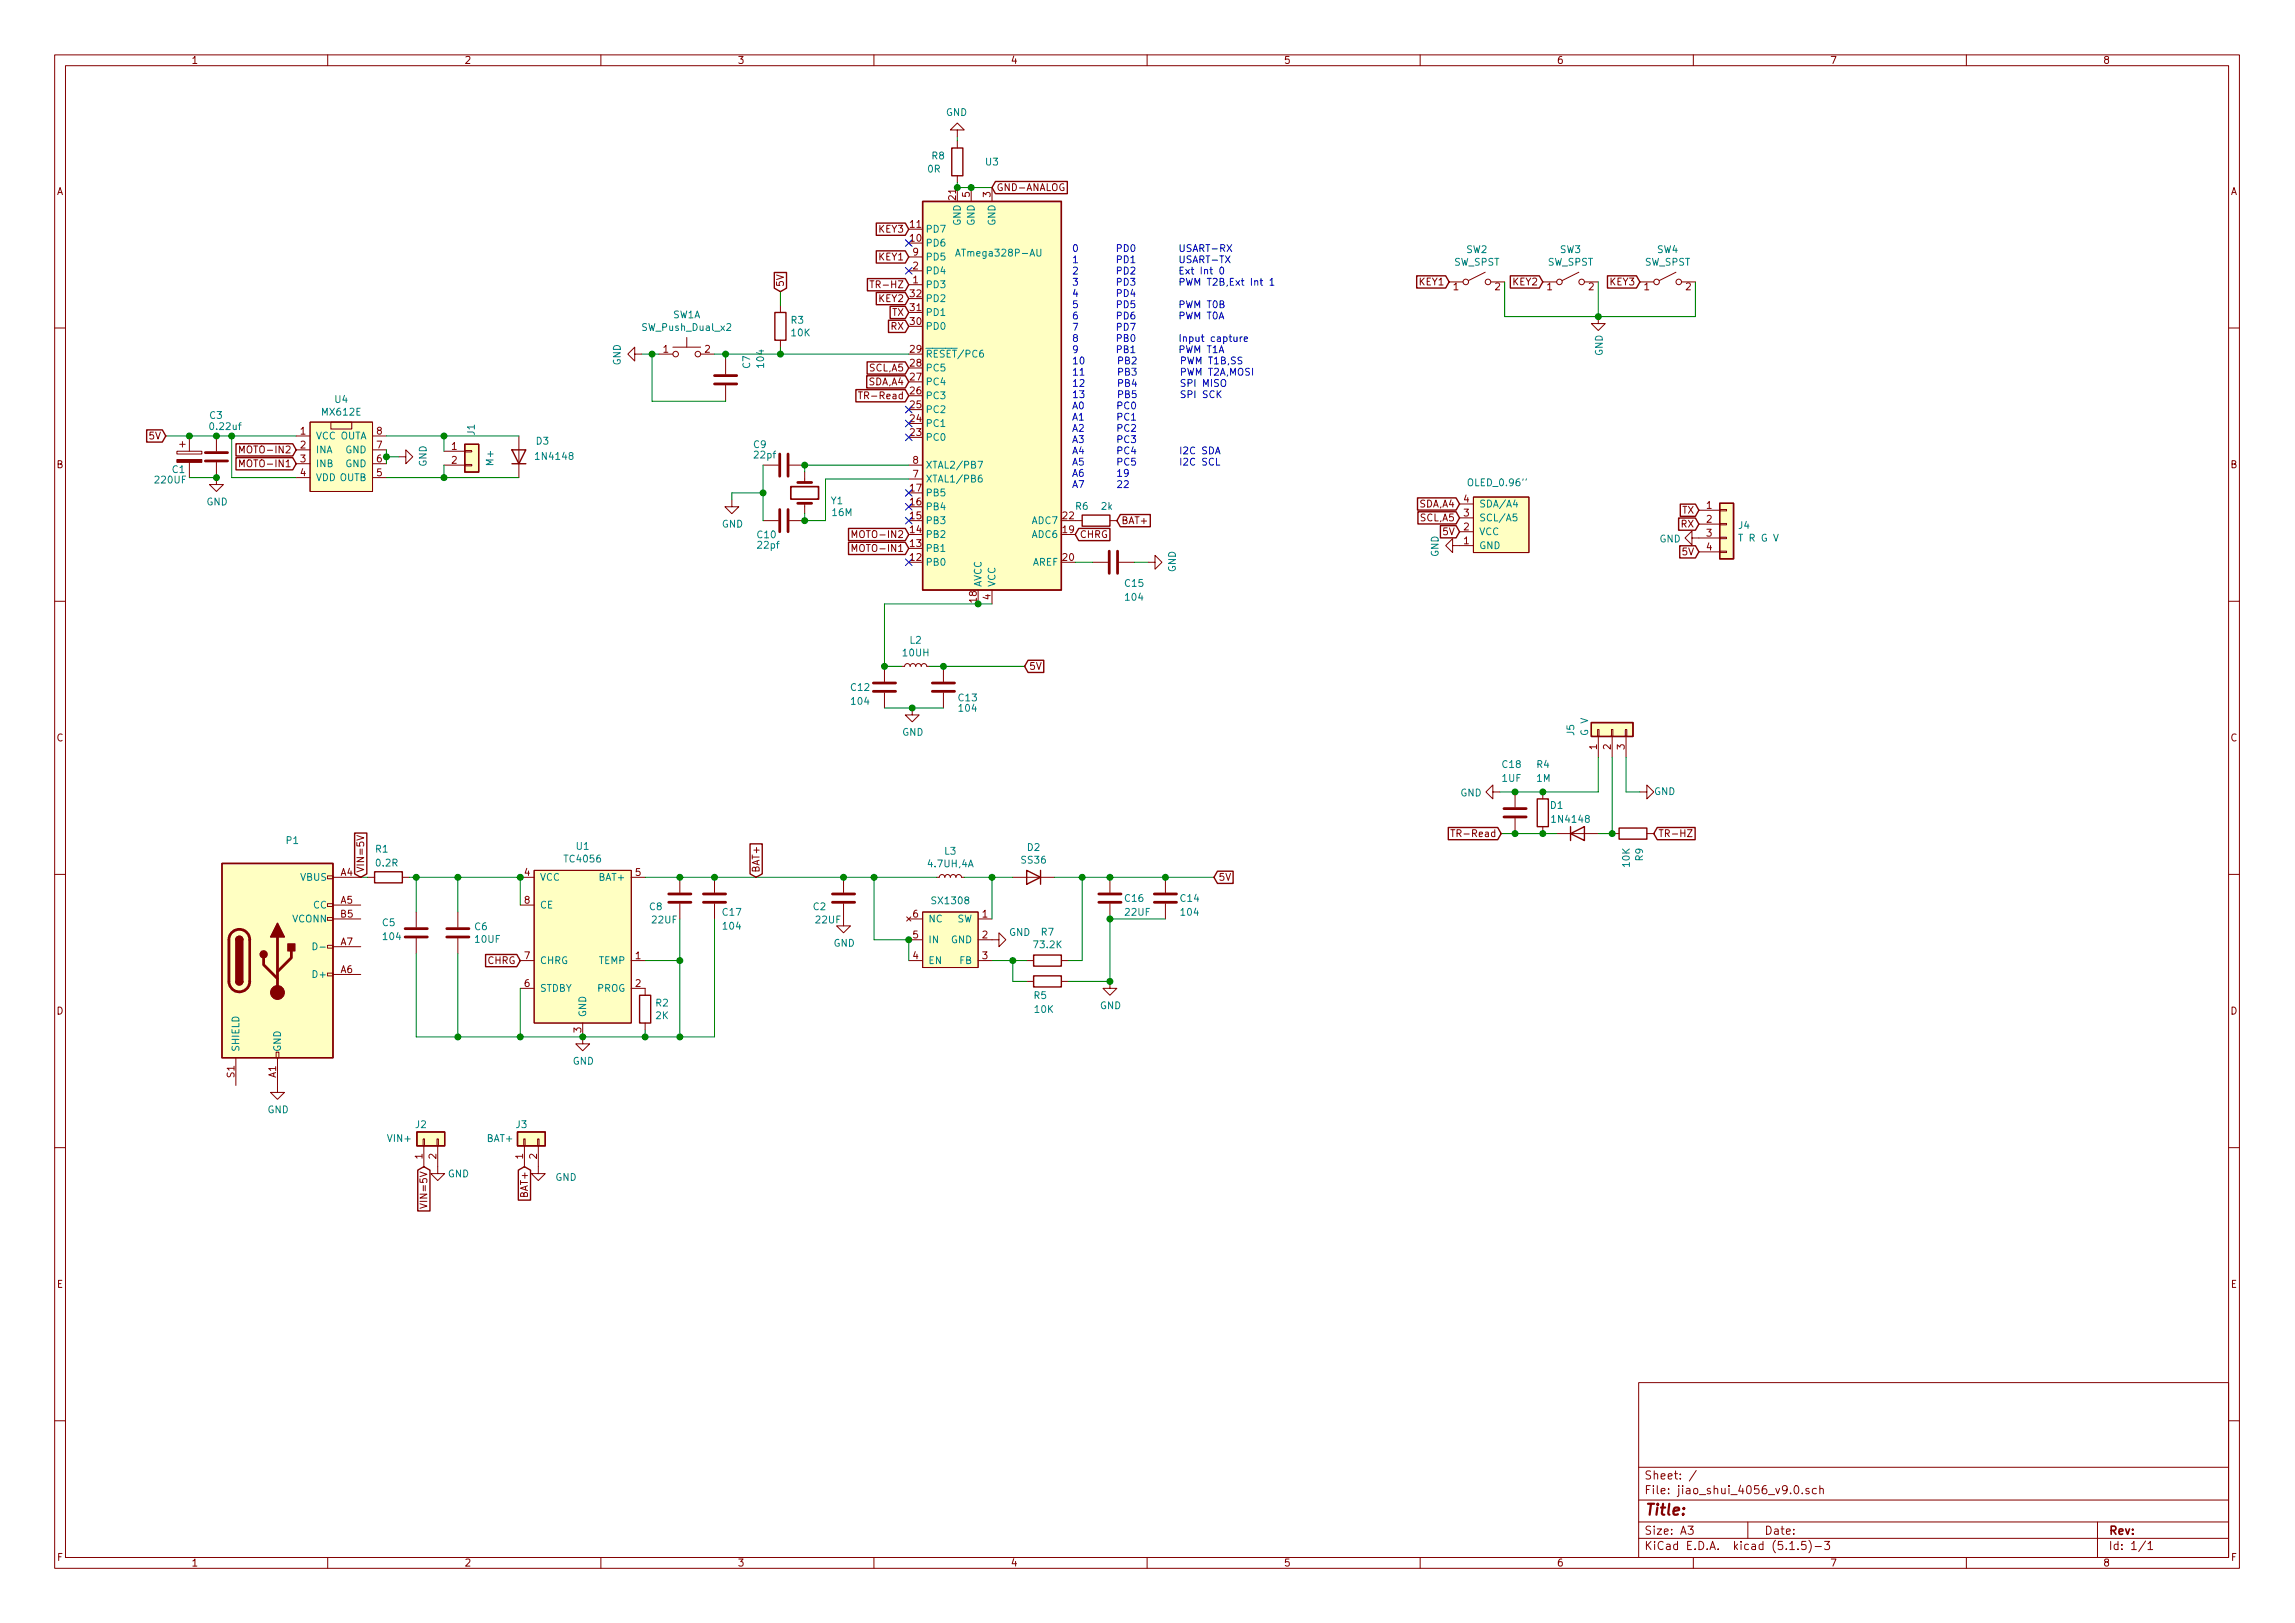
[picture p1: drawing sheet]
<svg xmlns="http://www.w3.org/2000/svg" width="420mm" height="297mm" viewBox="0 0 420 297" stroke-linecap="round" stroke-linejoin="round" font-family="sans-serif">
<defs><g id="words">
<text font-size="2.8" fill="#840000" x="301" y="277.3">Title:</text>
<g font-size="2.1" fill="#840000">
<text x="301" y="273.5">File: jiao_shui_4056_v9.0.sch</text>
<text x="301" y="270.8">Sheet: /</text>
<text x="301" y="280.9">Size: A3</text>
<text x="323" y="280.9">Date:</text>
<text x="386" y="280.9">Rev:</text>
<text x="301" y="283.7">KiCad E.D.A. kicad (5.1.5)-3</text>
<text x="386" y="283.7">Id: 1/1</text>
</g>
<g font-size="1.8" fill="#840000">
<text x="35" y="11.7">1</text>
<text x="85" y="11.7">2</text>
<text x="135" y="11.7">3</text>
<text x="185" y="11.7">4</text>
<text x="235" y="11.7">5</text>
<text x="285" y="11.7">6</text>
<text x="335" y="11.7">7</text>
<text x="385" y="11.7">8</text>
<text x="10.4" y="35.7">A</text>
<text x="182.4" y="35">GND-ANALOG</text>
<text x="408.4" y="35.7">A</text>
<text x="166.7" y="41.7">11</text>
<text x="175" y="36.6" transform="rotate(-90 175 36.6)">21</text>
<text x="177.5" y="36.1" transform="rotate(-90 177.5 36.1)">5</text>
<text x="181.4" y="36.1" transform="rotate(-90 181.4 36.1)">3</text>
<text x="161" y="42.6">KEY3</text>
<text x="161" y="47.7">KEY1</text>
<text x="166.7" y="44.2">10</text>
<text x="167.2" y="46.8">9</text>
<text x="143.5" y="52.6" transform="rotate(-90 143.5 52.6)">5V</text>
<text x="160.3" y="52.7">TR-HZ</text>
<text x="167.2" y="51.9">1</text>
<text x="167.2" y="49.3">2</text>
<text x="259.9" y="52.2">KEY1</text>
<text x="266.1" y="53.1">1</text>
<text x="273.7" y="53.1">2</text>
<text x="277" y="52.2">KEY2</text>
<text x="283.2" y="53.1">1</text>
<text x="290.9" y="53.1">2</text>
<text x="294.8" y="52.2">KEY3</text>
<text x="301" y="53.1">1</text>
<text x="308.6" y="53.1">2</text>
<text x="161" y="55.3">KEY2</text>
<text x="163.3" y="57.8">TX</text>
<text x="166.7" y="59.5">30</text>
<text x="166.7" y="56.9">31</text>
<text x="166.7" y="54.4">32</text>
<text x="121.4" y="64.6">1</text>
<text x="129.1" y="64.6">2</text>
<text x="163.1" y="60.4">RX</text>
<text x="166.7" y="64.6">29</text>
<text x="159.1" y="70.5">SDA,A4</text>
<text x="159.3" y="68">SCL,A5</text>
<text x="166.7" y="69.6">27</text>
<text x="166.7" y="67.1">28</text>
<text x="158.3" y="73.1">TR-Read</text>
<text x="166.7" y="77.3">24</text>
<text x="166.7" y="74.7">25</text>
<text x="166.7" y="72.2">26</text>
<text x="27.4" y="80.4">5V</text>
<text x="44.8" y="83">MOTO-IN2</text>
<text x="55" y="79.5">1</text>
<text x="55" y="82.1">2</text>
<text x="69" y="82.1">7</text>
<text x="69" y="79.5">8</text>
<text x="82.7" y="82.3">1</text>
<text x="166.7" y="79.8">23</text>
<text x="10.4" y="85.7">B</text>
<text x="44.8" y="85.5">MOTO-IN1</text>
<text x="55" y="84.6">3</text>
<text x="55" y="87.2">4</text>
<text x="69" y="87.2">5</text>
<text x="69" y="84.6">6</text>
<text x="82.7" y="84.9">2</text>
<text x="166.7" y="90">17</text>
<text x="167.2" y="87.4">7</text>
<text x="167.2" y="84.9">8</text>
<text x="408.4" y="85.7">B</text>
<text x="166.7" y="95">15</text>
<text x="166.7" y="92.5">16</text>
<text x="194.6" y="95">22</text>
<text x="205.3" y="95.9">BAT+</text>
<text x="259.9" y="92.9">SDA,A4</text>
<text x="260.1" y="95.4">SCL,A5</text>
<text x="268" y="94.5">3</text>
<text x="268" y="92">4</text>
<text x="308" y="94">TX</text>
<text x="312.4" y="93.1">1</text>
<text x="312.4" y="95.7">2</text>
<text x="156.9" y="101">MOTO-IN1</text>
<text x="156.9" y="98.5">MOTO-IN2</text>
<text x="166.7" y="100.1">13</text>
<text x="166.7" y="97.6">14</text>
<text x="194.6" y="97.6">19</text>
<text x="197.6" y="98.5">CHRG</text>
<text x="264.3" y="98">5V</text>
<text x="268" y="99.6">1</text>
<text x="268" y="97.1">2</text>
<text x="307.8" y="96.6">RX</text>
<text x="308.1" y="101.6">5V</text>
<text x="312.4" y="98.2">3</text>
<text x="312.4" y="100.7">4</text>
<text x="166.7" y="102.7">12</text>
<text x="194.6" y="102.7">20</text>
<text x="178.8" y="110.2" transform="rotate(-90 178.8 110.2)">18</text>
<text x="181.4" y="109.7" transform="rotate(-90 181.4 109.7)">4</text>
<text x="188.4" y="122.6">5V</text>
<text x="10.4" y="135.7">C</text>
<text x="292.4" y="137.2" transform="rotate(-90 292.4 137.2)">1</text>
<text x="294.9" y="137.2" transform="rotate(-90 294.9 137.2)">2</text>
<text x="297.4" y="137.2" transform="rotate(-90 297.4 137.2)">3</text>
<text x="408.4" y="135.7">C</text>
<text x="266.8" y="153.2">TR-Read</text>
<text x="303.6" y="153.2">TR-HZ</text>
<text x="62.4" y="160.3">A4</text>
<text x="66.7" y="159.8" transform="rotate(-90 66.7 159.8)">VIN=5V</text>
<text x="96" y="160.3">4</text>
<text x="116.4" y="160.3">5</text>
<text x="139.1" y="159.8" transform="rotate(-90 139.1 159.8)">BAT+</text>
<text x="223" y="161.2">5V</text>
<text x="62.4" y="165.4">A5</text>
<text x="62.4" y="167.9">B5</text>
<text x="96" y="165.4">8</text>
<text x="167.2" y="167.9">6</text>
<text x="179.9" y="167.9">1</text>
<text x="62.4" y="173">A7</text>
<text x="167.2" y="171.7">5</text>
<text x="179.9" y="171.7">2</text>
<text x="62.4" y="178.1">A6</text>
<text x="89.3" y="176.4">CHRG</text>
<text x="96" y="175.6">7</text>
<text x="116.4" y="175.6">1</text>
<text x="167.2" y="175.6">4</text>
<text x="179.9" y="175.6">3</text>
<text x="10.4" y="185.7">D</text>
<text x="96" y="180.6">6</text>
<text x="116.4" y="180.6">2</text>
<text x="408.4" y="185.7">D</text>
<text x="106.4" y="189" transform="rotate(-90 106.4 189)">3</text>
<text x="42.9" y="197.2" transform="rotate(-90 42.9 197.2)">S1</text>
<text x="50.5" y="197.2" transform="rotate(-90 50.5 197.2)">A1</text>
<text x="77.3" y="212.1" transform="rotate(-90 77.3 212.1)">1</text>
<text x="79.9" y="212.1" transform="rotate(-90 79.9 212.1)">2</text>
<text x="95.8" y="212.1" transform="rotate(-90 95.8 212.1)">1</text>
<text x="98.3" y="212.1" transform="rotate(-90 98.3 212.1)">2</text>
<text x="78.2" y="220.5" transform="rotate(-90 78.2 220.5)">VIN=5V</text>
<text x="96.6" y="219" transform="rotate(-90 96.6 219)">BAT+</text>
<text x="10.4" y="235.7">E</text>
<text x="408.4" y="235.7">E</text>
<text x="10.5" y="285.7">F</text>
<text x="35" y="286.7">1</text>
<text x="85" y="286.7">2</text>
<text x="135" y="286.7">3</text>
<text x="185" y="286.7">4</text>
<text x="235" y="286.7">5</text>
<text x="285" y="286.7">6</text>
<text x="335" y="286.7">7</text>
<text x="385" y="286.7">8</text>
<text x="408.5" y="285.7">F</text>
</g>
<g font-size="1.8" fill="#008484">
<text x="173.2" y="21.2">GND</text>
<text x="170.6" y="29.2">R8</text>
<text x="169.9" y="31.6">0R</text>
<text x="180.5" y="30.3">U3</text>
<text x="175.9" y="41.3" transform="rotate(-90 175.9 41.3)">GND</text>
<text x="178.4" y="41.3" transform="rotate(-90 178.4 41.3)">GND</text>
<text x="182.2" y="41.3" transform="rotate(-90 182.2 41.3)">GND</text>
<text x="169.4" y="45.1">PD6</text>
<text x="169.4" y="42.6">PD7</text>
<text x="169.4" y="47.7">PD5</text>
<text x="175.7" y="47">ATmega328P-AU</text>
<text x="268.5" y="46.3">SW2</text>
<text x="285.6" y="46.3">SW3</text>
<text x="303.4" y="46.3">SW4</text>
<text x="169.4" y="52.7">PD3</text>
<text x="169.4" y="50.2">PD4</text>
<text x="266.2" y="48.6">SW_SPST</text>
<text x="283.3" y="48.6">SW_SPST</text>
<text x="301.1" y="48.6">SW_SPST</text>
<text x="123.2" y="58.3">SW1A</text>
<text x="144.9" y="59.2">R3</text>
<text x="169.4" y="57.8">PD1</text>
<text x="169.4" y="55.3">PD2</text>
<text x="117.8" y="60.6">SW_Push_Dual_x2</text>
<text x="144.9" y="61.6">10K</text>
<text x="169.4" y="65.4">RESET/PC6</text>
<text x="169.4" y="60.4">PD0</text>
<text x="293.4" y="65.2" transform="rotate(-90 293.4 65.2)">GND</text>
<text x="113.6" y="66.9" transform="rotate(-90 113.6 66.9)">GND</text>
<text x="137.3" y="67.4" transform="rotate(-90 137.3 67.4)">C7</text>
<text x="139.9" y="67.2" transform="rotate(-90 139.9 67.2)">104</text>
<text x="169.4" y="70.5">PC4</text>
<text x="169.4" y="68">PC5</text>
<text x="38.4" y="76.7">C3</text>
<text x="59.1" y="76.1">MX612E</text>
<text x="61.4" y="73.7">U4</text>
<text x="169.4" y="75.6">PC2</text>
<text x="169.4" y="73.1">PC3</text>
<text x="38.7" y="78.7">0.22uf</text>
<text x="57.8" y="80.4">VCC OUTA</text>
<text x="57.8" y="83">INA</text>
<text x="63.2" y="83">GND</text>
<text x="86.9" y="79.6" transform="rotate(-90 86.9 79.6)">J1</text>
<text x="98.2" y="81.4">D3</text>
<text x="138" y="82">C9</text>
<text x="138.2" y="83.9">22pf</text>
<text x="169.4" y="80.7">PC0</text>
<text x="169.4" y="78.1">PC1</text>
<text x="28.5" y="88.5">220UF</text>
<text x="31.6" y="86.6">C1</text>
<text x="57.8" y="85.5">INB</text>
<text x="57.8" y="88">VDD OUTB</text>
<text x="63.2" y="85.5">GND</text>
<text x="78.1" y="85.4" transform="rotate(-90 78.1 85.4)">GND</text>
<text x="90.3" y="85.1" transform="rotate(-90 90.3 85.1)">M+</text>
<text x="98.4" y="84.2">1N4148</text>
<text x="169.4" y="88.3">XTAL1/PB6</text>
<text x="169.4" y="85.8">XTAL2/PB7</text>
<text x="269.1" y="89">OLED_0.96''</text>
<text x="37.8" y="92.5">GND</text>
<text x="152.2" y="92.3">Y1</text>
<text x="152.5" y="94.4">16M</text>
<text x="169.4" y="95.9">PB3</text>
<text x="169.4" y="93.4">PB4</text>
<text x="169.4" y="90.8">PB5</text>
<text x="189" y="95.9">ADC7</text>
<text x="197" y="93.3">R6</text>
<text x="201.7" y="93.3">2k</text>
<text x="270.8" y="95.4">SCL/A5</text>
<text x="270.8" y="92.9">SDA/A4</text>
<text x="132.2" y="96.6">GND</text>
<text x="138.7" y="98.5">C10</text>
<text x="138.8" y="100.4">22pf</text>
<text x="169.4" y="101">PB1</text>
<text x="169.4" y="98.5">PB2</text>
<text x="189" y="98.5">ADC6</text>
<text x="263.4" y="101.9" transform="rotate(-90 263.4 101.9)">GND</text>
<text x="270.8" y="100.5">GND</text>
<text x="270.8" y="98">VCC</text>
<text x="303.8" y="99.3">GND</text>
<text x="318.3" y="96.8">J4</text>
<text x="318.7" y="99.1">T R G V</text>
<text x="169.4" y="103.5">PB0</text>
<text x="179.7" y="107.5" transform="rotate(-90 179.7 107.5)">AVCC</text>
<text x="182.2" y="107.5" transform="rotate(-90 182.2 107.5)">VCC</text>
<text x="189" y="103.5">AREF</text>
<text x="206" y="107.4">C15</text>
<text x="215.3" y="104.7" transform="rotate(-90 215.3 104.7)">GND</text>
<text x="206.1" y="109.9">104</text>
<text x="166.6" y="117.8">L2</text>
<text x="165.4" y="120.1">10UH</text>
<text x="155.9" y="126.5">C12</text>
<text x="156" y="129">104</text>
<text x="175.5" y="128.4">C13</text>
<text x="175.7" y="130.3">104</text>
<text x="165.2" y="134.7">GND</text>
<text x="288.2" y="134.6" transform="rotate(-90 288.2 134.6)">J5</text>
<text x="290.8" y="134.6" transform="rotate(-90 290.8 134.6)">G V</text>
<text x="275" y="143.1">1UF</text>
<text x="275.1" y="140.5">C18</text>
<text x="281.4" y="143.1">1M</text>
<text x="281.4" y="140.5">R4</text>
<text x="267.4" y="145.8">GND</text>
<text x="283.9" y="148">D1</text>
<text x="302.8" y="145.5">GND</text>
<text x="52.5" y="154.5">P1</text>
<text x="105.6" y="155.5">U1</text>
<text x="188.1" y="155.7">D2</text>
<text x="284.4" y="150.6">1N4148</text>
<text x="55" y="161.2">VBUS</text>
<text x="68.8" y="156">R1</text>
<text x="68.9" y="158.6">0.2R</text>
<text x="98.8" y="161.2">VCC</text>
<text x="103.5" y="157.8">TC4056</text>
<text x="109.9" y="161.2">BAT+</text>
<text x="170.1" y="158.7">4.7UH,4A</text>
<text x="173" y="156.4">L3</text>
<text x="187.1" y="158.1">SS36</text>
<text x="298.4" y="158.6" transform="rotate(-90 298.4 158.6)">10K</text>
<text x="300.8" y="157.5" transform="rotate(-90 300.8 157.5)">R9</text>
<text x="57.4" y="166.3">CC</text>
<text x="98.8" y="166.3">CE</text>
<text x="118.9" y="166.6">C8</text>
<text x="132.4" y="167.6">C17</text>
<text x="148.9" y="166.6">C2</text>
<text x="170.8" y="165.5">SX1308</text>
<text x="206" y="165.1">C16</text>
<text x="206.1" y="167.6">22UF</text>
<text x="216.2" y="165.1">C14</text>
<text x="216.3" y="167.6">104</text>
<text x="53.6" y="168.8">VCONN</text>
<text x="70.1" y="169.5">C5</text>
<text x="70.3" y="172">104</text>
<text x="86.9" y="170.2">C6</text>
<text x="87.1" y="172.6">10UF</text>
<text x="119.5" y="169">22UF</text>
<text x="132.5" y="170.1">104</text>
<text x="149.4" y="169">22UF</text>
<text x="152.6" y="173.3">GND</text>
<text x="169.9" y="172.6">IN</text>
<text x="169.9" y="168.8">NC</text>
<text x="174.1" y="172.6">GND</text>
<text x="175.2" y="168.8">SW</text>
<text x="184.7" y="171.3">GND</text>
<text x="189.4" y="173.5">73.2K</text>
<text x="190.7" y="171.2">R7</text>
<text x="57.6" y="179">D+</text>
<text x="98.8" y="176.4">CHRG</text>
<text x="109.7" y="176.4">TEMP</text>
<text x="169.9" y="176.4">EN</text>
<text x="175.7" y="176.4">FB</text>
<text x="98.8" y="181.5">STDBY</text>
<text x="109.3" y="181.5">PROG</text>
<text x="120.1" y="184.2">R2</text>
<text x="189.3" y="182.8">R5</text>
<text x="189.5" y="185.4">10K</text>
<text x="201.4" y="184.7">GND</text>
<text x="107.3" y="186.2" transform="rotate(-90 107.3 186.2)">GND</text>
<text x="120.1" y="186.5">2K</text>
<text x="43.8" y="192.6" transform="rotate(-90 43.8 192.6)">SHIELD</text>
<text x="51.4" y="192.6" transform="rotate(-90 51.4 192.6)">GND</text>
<text x="104.9" y="194.9">GND</text>
<text x="49" y="203.7">GND</text>
<text x="71.1" y="209">VIN+</text>
<text x="76.1" y="206.5">J2</text>
<text x="89.2" y="209">BAT+</text>
<text x="94.5" y="206.5">J3</text>
<text x="82" y="215.5">GND</text>
<text x="101.7" y="216.1">GND</text>
</g>
<g font-size="1.8" fill="#0000c2">
<text x="196.2" y="46.1">0</text>
<text x="196.2" y="48.2">1</text>
<text x="196.2" y="50.2">2</text>
<text x="196.2" y="52.3">3</text>
<text x="196.2" y="54.3">4</text>
<text x="196.2" y="56.4">5</text>
<text x="196.2" y="58.5">6</text>
<text x="196.2" y="60.5">7</text>
<text x="196.2" y="62.6">8</text>
<text x="196.2" y="64.6">9</text>
<text x="196.2" y="66.7">10</text>
<text x="196.2" y="68.7">11</text>
<text x="196.2" y="70.8">12</text>
<text x="196.2" y="72.9">13</text>
<text x="196.2" y="74.9">A0</text>
<text x="196.2" y="77">A1</text>
<text x="196.2" y="79">A2</text>
<text x="196.2" y="81.1">A3</text>
<text x="196.2" y="83.1">A4</text>
<text x="196.2" y="85.2">A5</text>
<text x="196.2" y="87.3">A6</text>
<text x="196.2" y="89.3">A7</text>
</g>
</g></defs>
<g fill="none" stroke="#840000" stroke-width=".18">
<path d="M10 10h400v277h-400zM12 12h396v273.1h-396zM60 10v2M110 10v2M160 10v2M210 10v2M260 10v2M310 10v2M360 10v2M175.3 23.8h1.2l-1.2-1.3-1.3 1.3h1.3v1.3M175.3 25.8v1.3M175.3 32.2v1.2"/>
<path d="M177.8 34.3v2.6M181.6 34.3v2.6M194.7 33.7a.59 .59 0 0 0-.7 .6 .59 .59 0 0 0 .7 .5l.1-.4h-.2M142.9 55.9v1.3M159.3 51.4h.7M159.6 51.4v1.3M166.4 52.1h2.5M166.4 49.6h2.5M166.4 47h2.5M265.3 51.6h2.5M271.9 49.8l-3 1.5M272.9 51.6h2.6"/>
<path d="M282.4 51.6h2.6M289.1 49.8l-3.1 1.5M290.1 51.6h2.5M292.6 57.9v1.3h1.3l-1.3 1.3-1.3-1.3h1.3M300.2 51.6h2.6M306.8 49.8l-3 1.5M307.8 51.6h2.6M10 60h2M34.7 79.8v2.8M39.6 79.8v2.8M54.2 79.8h2.6M56.8 77.3h11.4v12.7h-11.4z"/>
<path d="M60.6 77.3h3.8v1.2h-3.8zM68.2 79.8h2.5M95 79.8v7.6M116.2 64.8v-1.3l-1.3 1.3 1.3 1.3v-1.3h1.3M120.6 64.8h2.6M123.2 63.5h5.1M125.7 61.8v1.7M128.3 64.8h2.5M132.8 65.7v2.8M132.8 70.5v2.8M142.9 62.3v1.2M157.1 71.7h.8"/>
<path d="M157.5 71.7v1.3M408 60h2M32.4 82.6h4.6v.5h-4.6zM32.9 81.3h1M33.4 80.8v1M34.7 84.6v2.8M39.6 84.6v4.1h1.3l-1.3 1.3-1.2-1.3h1.2M43.9 85.4v-1.2l.4 .9 .4-.9v1.2M43.9 82.9v-1.3l.4 .9 .4-.9v1.3M54.2 82.3h2.6M54.2 84.9h2.6M54.2 87.4h2.6"/>
<path d="M68.2 82.3h2.5M68.2 84.9h2.5M68.2 87.4h2.5M73 83.6h1.3v-1.3l1.3 1.3-1.3 1.3v-1.3M81.3 85.1h3.8M81.3 82.6h3.8M85.1 85h1.3v.3h-1.3zM85.1 82.5h1.3v.2h-1.3zM134 91.5v1.2h1.3l-1.3 1.3-1.3-1.3h1.3M139.7 85.1h2.8M139.7 95.3h2.8M144.5 85.1h2.8"/>
<path d="M144.5 95.3h2.8M147.3 86.4v1.9M147.3 92.1v1.9M156 98.4v-1.3l.4 .9 .4-.9v1.3M166.4 87.7h2.5M166.4 85.1h2.5M196.8 95.3h1.3M203.2 95.3h1.3M265.9 99.9v-1.3l-1.2 1.3 1.2 1.2v-1.2h3.8M267.2 97.3h2.5M267.2 94.8h2.5M267.2 92.2h2.5"/>
<path d="M269.7 91h10.2v10.1h-10.2zM309.8 98.5v-1.3l-1.3 1.3 1.3 1.2v-1.2h5M311 93.4h3.8M311 95.9h3.8M314.8 98.3h1.3v.3h-1.3zM314.8 93.3h1.3v.2h-1.3zM314.8 95.8h1.3v.2h-1.3zM10 110h2M156 100.9v-1.2l.4 .9 .4-.9v1.2M181.6 108v2.5M200 102.9h2.8M204.9 102.9h2.7"/>
<path d="M210.2 102.9h1.3v-1.3l1.2 1.3-1.2 1.3v-1.3M311 101h3.8M314.8 100.9h1.3v.2h-1.3zM408 110h2M161.9 122v2.8M161.9 126.8v2.8M165.1 122h.5l.1-.4 .3-.2 .4 .2 .2 .4 .2-.4 .2-.2 .5 .2 .1 .4 .2-.4 .2-.2 .5 .2 .2 .4 .1-.4 .3-.2 .4 .2 .2 .4h.5M167 129.6v1.2h1.3l-1.3 1.3-1.3-1.3h1.3M172.7 122v2.8M172.7 126.8v2.8M292.5 133.5h.2v1.3h-.2zM292.6 134.8v3.8"/>
<path d="M295 133.5h.3v1.3h-.3zM295.1 134.8v3.8M297.6 133.5h.2v1.3h-.2zM297.7 134.8v3.8M65.3 152.9l1.3 .5-1.3 .4M97.8 159.3h17.8v27.9h-17.8zM265.6 151.9h.7M266 151.9v1.2M273.3 144.9v-1.2l-1.3 1.2 1.3 1.3v-1.3h1.3M277.4 144.9v2.8M277.4 149.8v2.8M282.4 144.9v1.3"/>
<path d="M282.4 151.3v1.3M285 152.6h7.6M295.1 152.6h1.3M300.2 144.9h1.3v-1.2l1.3 1.2-1.3 1.3v-1.3M301.5 152.6h1.3M308.9 151.9h.9l-.9 1.2h.9M10 160h2M59.9 178.1h1.1v.5h-1.1zM59.9 173h1.1v.5h-1.1zM59.9 167.9h1.1v.5h-1.1zM59.9 165.4h1.1v.5h-1.1zM59.9 160.3h1.1v.5h-1.1z"/>
<path d="M61 160.6h5M61 165.6h5M61 178.3h5M61 173.3h5M61 168.2h5M67.3 160.6h1.3M73.7 160.6h1.2M76.2 166.9v2.8M76.2 171.7v2.8M83.8 166.9v2.8M83.8 171.7v2.8M95.2 160.6h2.6"/>
<path d="M95.2 175.8h2.6M95.2 165.6h2.6M115.6 160.6h2.5M115.6 175.8h2.5M124.5 160.6v2.8M124.5 165.4v2.8M130.8 160.6v2.8M130.8 165.4v2.8M154.4 165.4v4.1h1.3l-1.3 1.2-1.2-1.2h1.2M154.4 160.6v2.8M166 167.8l.8 .8M166.4 175.8h2.5"/>
<path d="M166.4 168.2h2.5M166.4 172h2.5M166.8 167.8l-.8 .8M168.9 166.9h10.2v10.2h-10.2zM171.4 160.6h.6l.1-.4 .3-.1 .4 .1 .2 .4 .1-.4 .3-.1 .4 .1 .2 .4 .1-.4 .3-.1 .4 .1 .2 .4 .1-.4 .3-.1 .4 .1 .2 .4h.5M179.1 172h3.8v-1.3l1.2 1.3-1.2 1.3v-1.3M179.1 175.8h2.5M179.1 168.2h2.5M185.4 160.6h7.6M188 175.8h1.2M188 179.6h1.2M194.3 175.8h1.3"/>
<path d="M194.3 179.6h1.3M203.2 179.6v1.3h1.3l-1.3 1.3-1.3-1.3h1.3M203.2 160.6v2.8M203.2 165.4v2.8M213.4 160.6v2.8M213.4 165.4v2.8M408 160h2M43.2 193.6v5.1M50.5 192.6h.6v1h-.6zM50.8 193.6v6.3h1.3l-1.3 1.3-1.3-1.3h1.3M95.2 180.9h2.6M106.7 187.2v3.8h1.2l-1.2 1.3-1.3-1.3h1.3"/>
<path d="M115.6 180.9h2.5v1.3M118.1 187.2v1.3M10 210h2M77.5 208.4h.2v1.3h-.2zM77.6 209.7v3.8M80 208.4h.3v1.3h-.3zM80.1 209.7v5.1h1.3l-1.3 1.3-1.2-1.3h1.2M95.9 208.4h.2v1.3h-.2zM96 209.7v3.8M98.4 208.4h.3v1.3h-.3zM98.6 209.7v5.1h1.2l-1.2 1.3-1.3-1.3h1.3M408 210h2"/>
<path d="M76.9 220.3l1.3 .4-1.3 .4M300 253h108v32.1h-108zM10 260h2M300 278.5h108M300 274.5h108M300 268.5h108M309 279.3h1l-.5 .6 .4 .1v.7l-.2 .1-.7-.1M310.5 269.1l-1.2 2M320 278.5v3M328.6 272l.2-.1a.81 .81 0 0 1 .6 .6 .81 .81 0 0 1-.3 .8l-.1 .1a.79 .79 0 0 1-.4-1.4zM329.9 273.3v.1M331.2 272.5l-.4-.1-.2 .2 .1 .2 .5 .2v.3h-.6"/>
<path d="M332.5 272.5l-.4-.1-.3 .3 .1 .6 .2 .1 .4-.1M333.2 272.5l.2-.1 .3 .1 .1 .9M333.2 271.9v1.5M384 278.5v6.6M408 260h2M60 285.1v1.9M110 285.1v1.9M160 285.1v1.9M210 285.1v1.9M260 285.1v1.9M300 281.5h108M310 285.1v1.9"/>
<path d="M327.7 283.6h.8M329.2 283.5v.1M330.6 282.1h-.7l-.1 .7 .2-.1h.5l.2 .3-.1 .5-.2 .1-.6-.1M331.2 281.9a1.71 1.71 0 0 1 0 2.3M332.3 283h1.2M334 282.1h.9l-.5 .6 .5 .1v.7l-.2 .1-.7-.1M360 285.1v1.9M392.8 282l-1.3 2M393.2 282.5l.5-.4v1.5M393.2 283.6h.9"/>
<circle cx="268.4" cy="51.6" r=".51"/>
<circle cx="272.4" cy="51.6" r=".51"/>
<circle cx="285.5" cy="51.6" r=".51"/>
<circle cx="289.6" cy="51.6" r=".51"/>
<circle cx="303.3" cy="51.6" r=".51"/>
<circle cx="307.3" cy="51.6" r=".51"/>
<circle cx="123.7" cy="64.8" r=".51"/>
<circle cx="127.8" cy="64.8" r=".51"/>
</g>
<g fill="#ffffc2" stroke="#ffffc2" stroke-width=".18">
<path d="M314.8 92.1h2.6v10.2h-2.6z"/>
<path d="M168.9 36.9h25.4v71.1h-25.4z"/>
<path d="M97.8 159.3h17.8v27.9h-17.8z"/>
<path d="M85.1 81.3h2.5v5.1h-2.5z"/>
<path d="M56.8 77.3h11.4v12.7h-11.4z"/>
<path d="M291.3 132.2h7.7v2.6h-7.7z"/>
<path d="M40.6 158h20.4v35.6h-20.4z"/>
<path d="M76.3 207.2h5.1v2.5h-5.1z"/>
<path d="M168.9 166.9h10.2v10.2h-10.2z"/>
<path d="M269.7 91h10.2v10.1h-10.2z"/>
<path d="M94.7 207.2h5.1v2.5h-5.1z"/>
</g>
<g fill="none" stroke="#840000" stroke-width=".25">
<path d="M168.9 36.9h25.4v71.1h-25.4zM174.2 27.1h2.1v5.1h-2.1zM182.2 33.2h13.2v2.2h-13.2l-.6-1.1zM141.8 49.9h2.2v2.8l-1.1 .7-1.1-.7zM141.9 57.2h2v5.1h-2zM158.8 51h6.9l.7 1.1-.7 1.1h-6.9zM160.4 40.8h5.3l.7 1.1-.7 1.2h-5.3zM160.4 45.9h5.3l.7 1.1-.7 1.1h-5.3zM160.4 53.5h5.3l.7 1.1-.7 1.2h-5.3zM162.7 58.6h3l.7 1.1-.7 1.1h-3zM163 56.1h2.7l.7 1.1-.7 1.1h-2.7zM259.4 50.5h5.3l.6 1.1-.6 1.1h-5.3z"/>
<path d="M276.5 50.5h5.3l.6 1.1-.6 1.1h-5.3zM294.3 50.5h5.3l.6 1.1-.6 1.1h-5.3zM26.8 78.7h2.9l.7 1.1-.7 1.1h-2.9zM156.7 71.3h9l.7 1.1-.7 1.1h-9zM158.7 68.8h7l.7 1.1-.7 1.1h-7zM158.7 66.2h7l.7 1.1-.7 1.2h-7zM43.2 83.8h10.4l.6 1.1-.6 1.1h-10.4zM43.2 81.2h10.4l.6 1.1-.6 1.2h-10.4zM85.1 81.3h2.5v5.1h-2.5zM93.7 82.3h2.6l-1.3 2.6zM93.7 84.9h2.6M155.3 99.2h10.4l.7 1.2-.7 1.1h-10.4z"/>
<path d="M155.3 96.7h10.4l.7 1.1-.7 1.1h-10.4zM197.5 96.7h5.7v2.2h-5.7l-.7-1.1zM198.1 94.3h5.1v2h-5.1zM205.1 94.2h5.5v2.2h-5.5l-.6-1.1zM259.5 91.1h7.1l.6 1.1-.6 1.2h-7.1zM259.6 93.7h7l.6 1.1-.6 1.1h-7zM263.7 96.2h2.9l.6 1.1-.6 1.1h-2.9zM307.3 94.8h3.1l.6 1.1-.6 1.1h-3.1zM307.5 99.9h2.9l.6 1.1-.6 1.1h-2.9zM307.6 92.3h2.8l.6 1.1-.6 1.1h-2.8zM314.8 92.1h2.6v10.2h-2.6zM188.2 120.8h2.9v2.3h-2.9l-.6-1.1z"/>
<path d="M291.3 132.2h7.7v2.6h-7.7zM40.6 158h20.4v35.6h-20.4zM64.9 152.5h2.3v7.4l-1.2 .7-1.1-.7zM68.6 159.5h5.1v2.1h-5.1zM137.3 154.4h2.2v5.5l-1.1 .7-1.1-.7zM188 159.3l2.5 1.3-2.5 1.2zM190.5 159.3v2.5M222.9 159.4h2.9v2.3h-2.9l-.7-1.1zM265.2 151.4h9l.6 1.2-.6 1.1h-9zM281.4 146.2h2.1v5.1h-2.1zM287.5 152.6l2.6-1.3v2.5zM287.5 151.3v2.5"/>
<path d="M296.4 151.5h5.1v2.1h-5.1zM303.4 151.4h6.9v2.3h-6.9l-.6-1.1zM43.2 179.6a.63 .63 0 0 0 .6 .6 .63 .63 0 0 0 .6-.6M43.2 172a.63 .63 0 0 1 .6-.6 .63 .63 0 0 1 .6 .6M88.9 174.7h5.7l.6 1.1-.6 1.1h-5.7zM189.2 178.6h5.1v2h-5.1zM189.2 174.8h5.1v2h-5.1zM117.1 182.2h2v5h-2zM76.3 207.2h5.1v2.5h-5.1zM76.5 214.2l1.1-.7 1.1 .7v7.4h-2.2zM94.7 207.2h5.1v2.5h-5.1zM94.9 214.2l1.1-.7 1.1 .7v5.4h-2.2z"/>
</g>
<path d="M133.1 59.3l.5-.1 .2 .4-.1 .2-.7 .7h.8M175 46.9l.4-1.3 .4 1.3M175.1 46.5h.6M189.8 45.6v1l.3 .3h.2l.3-.3v-1M179.9 64.1l-.3 .1a.87 .87 0 0 0 0 1.2l.4-.2v-.5l-.4-.1-.3 .2M179 84.4h.9l-.6 1.3M179.7 87l-.4 .1-.2 .4v.6l.2 .1h.4l.1-.2-.1-.5-.4-.1-.2 .3M277.4 91.5l-.3 .9h.8M277.7 94.1h-.6l-.1 .6 .2-.1 .5 .1v.5l-.2 .1-.5-.1M277.7 92v.8M57.3 172.6a.64 .64 0 0 1 .7 .6 .64 .64 0 0 1-.7 .6zM58.6 173.3h1" fill="none" stroke="#008484" stroke-width=".18"/>
<g fill="none" stroke="#840000" stroke-width=".51">
<path d="M130.8 70.3h4.1M130.8 68.7h4.1M37.6 84.4h4.1M37.6 82.8h4.1M142.7 83.1v4.1M142.7 93.3v4M144.3 83.1v4.1M144.3 93.3v4M146 88.3h2.6M146 92.1h2.6M203.1 100.9v4M204.6 100.9v4"/>
<path d="M159.9 126.5h4.1M159.9 125h4.1M170.7 126.5h4.1M170.7 125h4.1M275.3 149.5h4.1M275.3 148h4.1M42.3 170.8a1.9 1.9 0 0 1 2.2-.6 1.9 1.9 0 0 1 1.2 1.8v7.6a1.9 1.9 0 0 1-1.9 1.9 1.9 1.9 0 0 1-1.9-1.9v-7.8l.1-.5zM48.3 175.3v1.3l2.5 2.5M50.8 171.5v10.1M53.3 174v1.3l-2.5 2.5M74.2 171.5h4M74.2 170h4"/>
<path d="M81.8 171.5h4.1M81.8 170h4.1M122.4 165.1h4.1M122.4 163.6h4.1M128.8 165.1h4M128.8 163.6h4M152.4 165.1h4.1M152.4 163.6h4.1M201.2 165.1h4M201.2 163.6h4M211.3 165.1h4.1M211.3 163.6h4.1"/>
</g>
<path d="M144.8 89.1h5.1v2.2h-5.1z" fill="none" stroke="#840000" stroke-width=".3"/>
<g fill="#840000" stroke="#840000" stroke-width=".18">
<path d="M32.4 84.1h4.6v.5h-4.6z"/>
<circle cx="50.8" cy="181.6" r="1.27"/>
</g>
<g fill="#840000" stroke="#840000" stroke-width=".25">
<path d="M43.2 179.6h1.2a.63 .63 0 0 1-.6 .6 .63 .63 0 0 1-.6-.6z"/>
<path d="M43.4 171.5a.63 .63 0 0 1 .7-.1 .63 .63 0 0 1 .3 .6h-1.2z"/>
<path d="M43.2 172h1.2v7.6h-1.2z"/>
<path d="M52.7 172.8h1.3v1.2h-1.3z"/>
<path d="M50.8 168.9l1.3 2.6h-2.6z"/>
<circle cx="48.3" cy="174.7" r=".63"/>
</g>
<g fill="none" stroke="#008400" stroke-width=".18">
<path d="M175.3 25.1v.7M175.3 33.4v.9h6.3M142.9 53.4v2.5M275.5 51.6v6.3h34.9v-6.3M292.6 51.6v6.3M30.4 79.8h23.8M42.4 79.8v7.6h11.8M70.7 79.8h24.3M81.3 79.8v2.8M117.5 64.8h3.1M119.4 64.8v8.6h13.4v-.1M130.8 64.8h35.6"/>
<path d="M132.8 64.8v.9M142.9 63.5v1.3M34.7 87.4h4.9M70.7 87.4h24.3M70.7 82.3v2.6M70.7 83.6h2.3M81.3 85.1v2.3M139.7 85.1v10.2M139.7 90.2h-5.7v1.3M166.4 85.1h-19.1v1.3M166.4 87.7h-15.3v7.6h-3.8v-1.3M181.6 110.5h-19.7v11.5h3.2"/>
<path d="M196.8 102.9h3.2M207.6 102.9h2.6M161.9 129.6h10.8M170.2 122h17.4M292.6 138.6v6.3h-18M295.1 138.6v14h-2.5M297.7 138.6v6.3h2.5M274.8 152.6h10.2M66 160.6h1.3M74.9 160.6h20.3v5M76.2 160.6v6.3M83.8 160.6v6.3"/>
<path d="M83.8 174.5v15.3M118.1 160.6h53.3M118.1 175.8h6.4M124.5 168.2v21.6M130.8 168.2v21.6h-54.6v-15.3M160 160.6v11.4h6.4v3.8M176.5 160.6h8.9M181.6 175.8h6.4M181.6 160.6v7.6M185.4 175.8v3.8h2.6M193 160.6h29.2M198.1 160.6v15.2h-2.5"/>
<path d="M213.4 168.2h-10.2v11.4h-7.6M95.2 180.9v8.9M118.1 188.5v1.3"/>
</g>
<g fill="none" stroke="#0000c2" stroke-width=".18">
<path d="M204.6 45.4h.6v-.5l-.6-.1v1.2M204.6 47.5l.6-.1v-.4l-.6-.2v1.3M204.6 49.5h.6v-.5l-.6-.1v1.3M204.6 51.6l.6-.1v-.4l-.6-.2v1.3M204.6 53.7l.6-.1v-.5l-.6-.1v1.3M204.6 55.7h.6v-.5l-.6-.1v1.2M204.6 57.8l.6-.1v-.5l-.6-.1v1.3M204.6 59.8h.6v-.5l-.6-.1v1.2M205.8 44.8a.64 .64 0 0 1 .8 .6 .64 .64 0 0 1-.8 .6zM205.8 46.8a.64 .64 0 0 1 .8 .7 .64 .64 0 0 1-.8 .6zM205.8 48.9a.64 .64 0 0 1 .8 .6 .64 .64 0 0 1-.8 .7zM205.8 50.9a.64 .64 0 0 1 .8 .7 .64 .64 0 0 1-.8 .6z"/>
<path d="M205.8 53a.64 .64 0 0 1 .8 .6 .64 .64 0 0 1-.8 .7zM205.8 55.1a.64 .64 0 0 1 .8 .6 .64 .64 0 0 1-.8 .6zM205.8 57.1a.64 .64 0 0 1 .8 .6 .64 .64 0 0 1-.8 .7zM205.8 59.2a.64 .64 0 0 1 .8 .6 .64 .64 0 0 1-.8 .6zM207 50.9h.8l-.5 .5 .4 .1v.6l-.2 .1-.5-.1M207 59.2h.8l-.5 1.2M207 47.2l.4-.4v1.3M207 49l.5-.1 .3 .3-.1 .2-.7 .8h.8M207 48.1h.8M207.2 44.9l.1-.1a.67 .67 0 0 1 .5 .6 .67 .67 0 0 1-.5 .6l-.3-.4zM207.3 52.9l-.3 .9h.8M207.6 57.1h-.2a.79 .79 0 0 0-.1 1.3l.4-.1v-.6l-.4-.1-.3 .2"/>
<path d="M207.6 53.4v.9M207.7 55.1h-.6l-.1 .6 .2-.2 .5 .2v.5l-.2 .1-.5-.1M216.1 44.8v1l.2 .2h.4l.1-.2v-1M216.1 46.8v1.1l.2 .2 .4-.1 .1-.1v-1.1M216.1 51.6l.6-.1 .1-.1-.1-.3-.6-.2v1.3M216.1 55.7h.6l.1-.2-.1-.3-.6-.1v1.2M216.1 57.8l.6-.1 .1-.2-.1-.3-.6-.1v1.3M216.1 49.5h.4M216.7 48.9h-.6v1.3h.6M217.1 49.3l.7 .9M217.2 50.9l.3 1.3 .3-.9 .2 .9 .3-1.3M217.2 55.1l.3 1.2 .3-.9 .2 .9 .3-1.2"/>
<path d="M217.2 57.1l.3 1.3 .3-.9 .2 .9 .3-1.3M217.8 49.3l-.7 .9M218.1 44.8h-.5l-.2 .1v.3l.5 .3 .2 .3-.3 .2h-.5M218.1 46.9l-.5-.1-.2 .2v.3l.5 .3 .2 .3-.3 .2-.5-.1M218.1 49.3h.4M218.2 48.9v1.1l.3 .2M218.4 46l.4-1.2 .5 1.2M218.4 48.1l.4-1.3 .5 1.3M218.5 45.7h.7M218.5 47.7h.7M218.8 52.2v-1.3l.4 1 .4-1v1.3M218.8 56.3v-1.2l.4 .9 .4-.9v1.2"/>
<path d="M218.8 58.4v-1.3l.4 .9 .4-.9v1.3M219.7 45.4h.6l.1-.2-.1-.3-.6-.1v1.2M219.7 47.5l.6-.1 .1-.1-.1-.3-.6-.2v1.3M219.9 48.9v1.3M220 45.4l.4 .6M220 47.5l.4 .6M220.5 49.4l.2-.1 .3 .1 .1 .8M220.5 49.3v.9M220.8 44.8h.7M220.8 46.8h.7M221 50.9h.7M221 55.1h.7"/>
<path d="M221 57.1h.7M221.1 44.8v1.2M221.1 46.8v1.3M221.4 50.9v1.3M221.4 55.1v1.2M221.4 57.1v1.3M221.5 49.3h.5M221.7 48.9v1.1l.3 .2M221.9 45.6h1M221.9 47.6h1M222.1 51.1l.5-.2 .2 .4-.8 .9h.8M222.2 55.2l.2-.1a.67 .67 0 0 1 .5 .6 .67 .67 0 0 1-.5 .6l-.3-.5z"/>
<path d="M222.2 57.2l.2-.1a.67 .67 0 0 1 .5 .6 .67 .67 0 0 1-.5 .7l-.3-.5zM223.2 58.4l.4-1.3 .4 1.3M223.3 46.8h.7M223.3 58h.6M223.4 51.5h.5l.1-.4-.6-.2v1.3h.5l.2-.2v-.2l-.3-.3M223.4 55.7l.5-.1 .1-.4-.6-.1v1.2h.5l.2-.2v-.2l-.3-.2M223.4 49l.2-.1a.69 .69 0 0 1 .4 .6 .69 .69 0 0 1-.4 .7l-.2-.3-.1-.2zM223.5 45.4h.6l.1-.2v-.3l-.7-.1v1.2M223.7 46.8v1.3M223.8 45.4l.4 .6M224.3 46.8l.9 1.3M224.6 44.8l.9 1.2"/>
<path d="M224.7 52.2l-.1 .2M225.2 46.8l-.9 1.3M225.2 51.5h.5M225.5 44.8l-.9 1.2M225.9 50.9h-.7v1.3h.7M226.3 51.4l.6 .8M226.9 51.4l-.6 .8M227.3 51.4h.4M227.4 50.9v1.1l.3 .2M229.1 50.9v1.3M229.7 51.5l.2-.1h.3l.1 .8M229.7 51.4v.8"/>
<path d="M230.7 51.4h.5M230.9 50.9v1.1l.3 .2M232.5 51.3l.4-.4v1.3M232.5 52.2h.7M204.6 61.9l.6-.1v-.4l-.6-.2v1.3M204.6 63.9h.6v-.5l-.6-.1v1.3M204.7 74.2l.7-.1v-.4l-.2-.1h-.5v1.2M204.7 76.3l.7-.1v-.4l-.2-.2h-.5v1.3M204.7 78.3l.7-.1v-.4l-.2-.1h-.5v1.3M204.8 66l.6-.1 .1-.1v-.3l-.7-.2v1.3M204.8 68.1l.6-.1 .1-.2v-.3l-.7-.1v1.3M204.8 70.1h.6l.1-.2v-.3l-.7-.1v1.2"/>
<path d="M204.8 72.2l.6-.1 .1-.2v-.3l-.7-.1v1.3M205.8 61.8h.6l.1-.4-.7-.2v1.3h.5l.2-.1 .1-.3-.4-.3M205.8 63.9l.6-.1 .1-.4-.7-.1v1.3h.5l.2-.2 .1-.3-.4-.2M206.1 65.9h.5l.1-.4-.6-.2v1.3h.5l.2-.2v-.2l-.3-.3M206.1 68h.5l.1-.5-.6-.1v1.3h.5l.2-.3v-.2l-.3-.2M206.1 70.1l.5-.1 .1-.4-.6-.1v1.2h.5l.2-.2v-.2l-.3-.2M206.1 72.1h.5l.1-.5-.6-.1v1.3h.5l.2-.2v-.2l-.3-.3M206.7 73.7a.6 .6 0 0 0-.9 .4 .6 .6 0 0 0 .7 .7l.2-.1M206.7 75.8a.6 .6 0 0 0-.9 .4 .6 .6 0 0 0 .7 .7l.2-.1M206.7 77.8a.6 .6 0 0 0-.9 .4 .6 .6 0 0 0 .7 .8l.2-.2M206.7 79.9a.6 .6 0 0 0-.9 .4 .6 .6 0 0 0 .7 .7l.2-.1M207 63.6l.4-.3v1.3"/>
<path d="M207 64.6h.8M207.1 79.7h.8l-.4 .5 .3 .2 .1 .4-.3 .2-.5-.1M207.2 61.4l.1-.2a.67 .67 0 0 1 .5 .7 .67 .67 0 0 1-.5 .6l-.3-.5zM207.2 76l.3-.4v1.3M207.2 77.8l.4-.1 .3 .3-.8 1h.8M207.2 76.9h.7M207.2 67.4h.8l-.4 .5 .3 .1v.6l-.5 .1-.2-.2M207.3 65.5l.5-.2 .2 .4-.1 .2-.7 .7h.8M207.3 73.7l.2-.1a.67 .67 0 0 1 .4 .6 .67 .67 0 0 1-.4 .6l-.3-.2v-.2zM207.6 69.4l-.3 .9h.8M207.9 69.9v.8M207.9 71.5h-.6v.6l.2-.1 .4 .1v.6l-.1 .1-.5-.1"/>
<path d="M216.1 63.9h.6l.1-.2-.1-.3-.6-.1v1.3M216.1 61.2v1.3M216.3 66l.7-.1v-.4l-.7-.2v1.3M216.3 68.1l.7-.1v-.5l-.7-.1v1.3M216.7 61.8l.1-.1h.3l.1 .8M216.7 61.7v.8M217 69.5h-.5l-.2 .1-.1 .2 .2 .2 .4 .2 .2 .3-.3 .2h-.5M217 71.6l-.5-.1-.2 .1-.1 .3 .2 .2 .4 .1 .2 .4-.3 .2-.5-.1M217.2 63.3l.3 1.3 .3-1 .2 1 .3-1.3M217.4 65.3l.4 1.3 .2-.9 .2 .9 .3-1.3M217.4 67.4l.4 1.3 .2-.9 .2 .9 .3-1.3M217.5 70.1h.6l.1-.2v-.3l-.7-.1v1.2"/>
<path d="M217.5 72.2l.6-.1 .1-.2v-.3l-.7-.1v1.3M217.8 61.7h.4l.2 .2-.1 .5h-.5M217.8 61.7v1.2M218.8 64.6v-1.3l.4 .9 .4-.9v1.3M218.8 69.5v1.2M218.8 71.5v1.3M218.9 61.7l.1 .7 .3 .1 .2-.1M219 66.6v-1.3l.4 1 .5-1v1.3M219 68.7v-1.3l.4 .9 .5-.9v1.3M219.5 61.7v.8M219.9 61.7h.5M220.1 61.2v1.1l.3 .2"/>
<path d="M220.3 70.7v-1.2l.5 .9 .4-.9v1.2M221 71.6l-.5-.1-.2 .1v.4l.6 .2 .1 .4-.2 .2-.5-.1M221 63.3h.7M221.3 65.3h.7M221.3 67.4h.7M221.4 63.3v1.3M221.6 65.3v1.3M221.6 67.4v1.3M221.8 69.5v1.2M222.1 63.6l.4-.3v1.3M222.1 64.6h.7M222.3 71.6a.6 .6 0 0 0-.9 .5 .6 .6 0 0 0 .6 .7l.3-.1"/>
<path d="M222.4 61.7h-.4l-.3 .2 .2 .5h.5M222.4 65.7l.3-.4v1.3M222.4 67.5l.4-.1 .3 .4-.1 .2-.7 .7h.8M222.4 66.6h.7M222.8 71.5v1.3M222.9 61.7h.5v.8M223 72.1l.5 .7M223.1 69.5h-.5l-.2 .1 .1 .4 .5 .2 .1 .3-.3 .2h-.4M223.2 64.6l.4-1.3 .4 1.3M223.3 64.2h.6M223.4 62h-.4l-.2 .2 .1 .2h.5M223.4 68.7l.5-1.3 .4 1.3"/>
<path d="M223.5 68.3h.7M223.5 71.5l-.7 .7M223.6 65.9h.6v-.4l-.6-.2v1.3h.5l.2-.1v-.3l-.3-.3M223.7 69.5h.2a.45 .45 0 0 1 .5 .4l-.2 .8h-.5a.93 .93 0 0 1 0-1.2zM224 61.7h.4l.2 .2-.1 .5h-.5M224 61.7v1.2M224.8 68.6l-.2 .2M224.9 66.6l-.1 .2M225 61.7h.5M225.2 61.2v1.1l.3 .2M225.3 68.7v-1.3l.4 .9 .5-.9v1.3M225.9 61.7l.1 .7 .3 .1 .2-.1"/>
<path d="M226.2 65.4l-.5-.1-.2 .2-.1 .2 .2 .2 .4 .2 .2 .3-.3 .2h-.5M226.5 61.7v.8M226.8 67.6l.2-.2a.44 .44 0 0 1 .5 .4v.7l-.2 .2-.4-.1a1 1 0 0 1-.1-1zM227.1 61.7v.8M227.4 65.4l-.5-.1-.2 .2v.3l.6 .3 .1 .3-.3 .2h-.5M227.4 61.7l-.3 .2M227.8 62.1l.6-.1-.1-.3h-.3l-.2 .1v.6h.5M228.8 67.5l-.5-.1-.2 .1v.5l.6 .2 .1 .2-.3 .3-.5-.1M229.3 67.4v1.3M204.6 86.3l.4-.4v1.3M204.6 88.1l.5-.1 .3 .3-.8 .9h.8M204.6 87.2h.8"/>
<path d="M204.7 80.4l.7-.1v-.4l-.2-.2h-.5v1.3M204.7 82.5l.7-.1v-.5l-.2-.1h-.5v1.3M204.7 84.5l.7-.1v-.4l-.2-.1h-.5v1.2M205.8 88.1l.5-.1 .3 .3-.1 .2-.7 .7h.8M206.6 86.5l-.3 .2h-.4v-.7l.4-.1 .3 .3-.1 .7-.2 .2-.4 .1M206.7 81.9a.6 .6 0 0 0-.9 .5 .6 .6 0 0 0 .7 .7l.2-.2M206.7 84a.6 .6 0 0 0-.9 .4 .6 .6 0 0 0 .7 .7l.2-.1M207.5 81.7l-.3 .9h.7M207.8 82.2v.9M207.8 83.9h-.6v.6l.4-.2 .3 .3v.3l-.3 .2-.4-.1M216.2 81.8v1.3M216.2 83.9v1.2"/>
<path d="M216.7 81.9l.5-.1 .2 .4-.7 .9h.7M216.7 84l.5-.1 .2 .3-.7 .9h.7M218.7 81.9a.6 .6 0 0 0-.8 .4 .6 .6 0 0 0 .6 .8l.2-.2M218.7 84a.6 .6 0 0 0-.8 .4 .6 .6 0 0 0 .6 .7l.2-.1M220.9 81.9l-.5-.1-.2 .1v.4l.6 .2 .1 .3-.3 .3-.4-.1M220.9 83.9h-.5l-.2 .1v.3l.6 .3 .1 .3-.3 .2h-.4M221.4 81.8a.64 .64 0 0 1 .8 .6 .64 .64 0 0 1-.8 .7zM222.2 84a.51 .51 0 0 0-.7 0 .51 .51 0 0 0-.1 .6l.2 .5 .6-.1M222.5 83.1l.5-1.3 .4 1.3M222.7 82.7h.5M222.7 83.9v1.2h.6"/>
</g>
<g fill="#008400" stroke="#008400" stroke-width=".25">
<circle cx="282.4" cy="152.6" r=".51"/>
<circle cx="39.6" cy="87.4" r=".51"/>
<circle cx="132.8" cy="64.8" r=".51"/>
<circle cx="76.2" cy="160.6" r=".51"/>
<circle cx="34.7" cy="79.8" r=".51"/>
<circle cx="147.3" cy="85.1" r=".51"/>
<circle cx="181.6" cy="160.6" r=".51"/>
<circle cx="42.4" cy="79.8" r=".51"/>
<circle cx="277.4" cy="144.9" r=".51"/>
<circle cx="147.3" cy="95.3" r=".51"/>
<circle cx="282.4" cy="144.9" r=".51"/>
<circle cx="277.4" cy="152.6" r=".51"/>
<circle cx="95.3" cy="189.8" r=".51"/>
<circle cx="198.1" cy="160.6" r=".51"/>
<circle cx="139.7" cy="90.2" r=".51"/>
<circle cx="177.8" cy="34.3" r=".51"/>
<circle cx="179.1" cy="110.5" r=".51"/>
<circle cx="81.3" cy="79.8" r=".51"/>
<circle cx="175.3" cy="34.3" r=".51"/>
<circle cx="81.3" cy="87.4" r=".51"/>
<circle cx="154.4" cy="160.6" r=".51"/>
<circle cx="83.8" cy="160.6" r=".51"/>
<circle cx="213.4" cy="160.6" r=".51"/>
<circle cx="161.9" cy="122" r=".51"/>
<circle cx="172.7" cy="122" r=".51"/>
<circle cx="160" cy="160.6" r=".51"/>
<circle cx="185.4" cy="175.8" r=".51"/>
<circle cx="167" cy="129.6" r=".51"/>
<circle cx="203.2" cy="160.6" r=".51"/>
<circle cx="124.5" cy="189.8" r=".51"/>
<circle cx="295.1" cy="152.6" r=".51"/>
<circle cx="166.4" cy="172" r=".51"/>
<circle cx="124.5" cy="175.8" r=".51"/>
<circle cx="203.2" cy="179.6" r=".51"/>
<circle cx="203.2" cy="168.2" r=".51"/>
<circle cx="119.4" cy="64.8" r=".51"/>
<circle cx="124.5" cy="160.6" r=".51"/>
<circle cx="130.8" cy="160.6" r=".51"/>
<circle cx="70.7" cy="83.6" r=".51"/>
<circle cx="83.8" cy="189.8" r=".51"/>
<circle cx="292.6" cy="57.9" r=".51"/>
<circle cx="39.6" cy="79.8" r=".51"/>
<circle cx="142.9" cy="64.8" r=".51"/>
<circle cx="106.7" cy="189.8" r=".51"/>
<circle cx="95.3" cy="160.6" r=".51"/>
<circle cx="118.1" cy="189.8" r=".51"/>
</g>
<g fill="none" stroke="#000084" stroke-width=".18">
<path d="M165.8 49l1.2 1.2M165.8 43.9l1.2 1.2M167 49l-1.2 1.2M167 43.9l-1.2 1.2M165.8 79.4l1.2 1.3M165.8 76.9l1.2 1.2M165.8 74.4l1.2 1.2M167 79.4l-1.2 1.3M167 76.9l-1.2 1.2M167 74.4l-1.2 1.2M165.8 94.7l1.2 1.2M165.8 92.1l1.2 1.3"/>
<path d="M165.8 89.6l1.2 1.2M167 94.7l-1.2 1.2M167 92.1l-1.2 1.3M167 89.6l-1.2 1.2M165.8 102.3l1.2 1.2M167 102.3l-1.2 1.2"/>
</g>
<use href="#words"/>
</svg>
